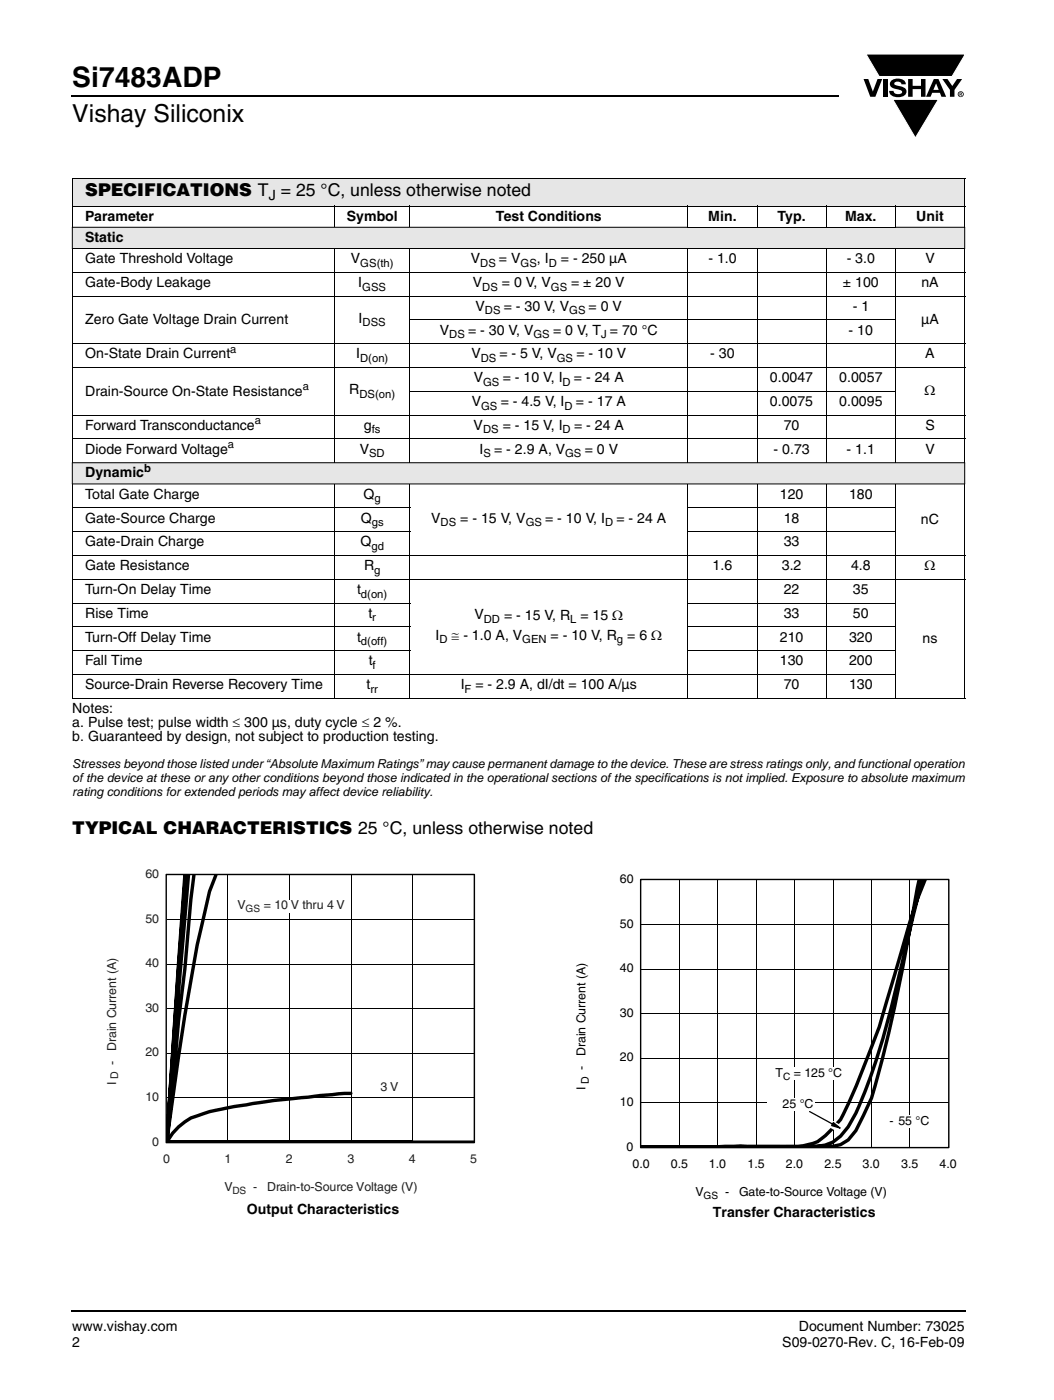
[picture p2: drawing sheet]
<svg xmlns="http://www.w3.org/2000/svg" width="210mm" height="279mm" viewBox="0 0 210 279" stroke-linecap="round" stroke-linejoin="round" font-family="sans-serif">
<defs><g id="words">
<text font-size="5.6" x="14.4" y="17.4">Si7483ADP</text>
<text font-size="4.9" x="14.4" y="24.4">Vishay Siliconix</text>
<g font-size="3.5">
<text x="17" y="39.1">SPECIFICATIONS T = 25 °C, unless otherwise noted</text>
<text x="14.4" y="166.4">TYPICAL CHARACTERISTICS 25 °C, unless otherwise noted</text>
</g>
<g font-size="2.8">
<text x="53.6" y="39.9">J</text>
<text x="17" y="44.1">Parameter</text>
<text x="69.2" y="44.1">Symbol</text>
<text x="98.9" y="44.1">Test Conditions</text>
<text x="141.3" y="44.1">Min.</text>
<text x="155.1" y="44.1">Typ.</text>
<text x="168.6" y="44.1">Max.</text>
<text x="182.8" y="44.1">Unit</text>
<text x="17" y="48.3">Static</text>
<text x="17" y="52.5">Gate Threshold Voltage</text>
<text x="70" y="52.5">V</text>
<text x="93.9" y="52.5">V</text>
<text x="99.5" y="52.5">= V</text>
<text x="107.1" y="52.5">, I</text>
<text x="111.9" y="52.5">= - 250 µA</text>
<text x="141.3" y="52.5">- 1.0</text>
<text x="168.9" y="52.5">- 3.0</text>
<text x="184.6" y="52.5">V</text>
<text x="17" y="57.3">Gate-Body Leakage</text>
<text x="71.5" y="57.3">I</text>
<text x="94.3" y="57.3">V</text>
<text x="100.1" y="57.3">= 0 V, V</text>
<text x="113.9" y="57.3">= ± 20 V</text>
<text x="168.2" y="57.3">± 100</text>
<text x="183.8" y="57.3">nA</text>
<text x="17" y="64.7">Zero Gate Voltage Drain Current</text>
<text x="71.5" y="64.4">I</text>
<text x="94.8" y="62">V</text>
<text x="100.5" y="62">= - 30 V, V</text>
<text x="117.4" y="62">= 0 V</text>
<text x="170.1" y="62">- 1</text>
<text x="183.8" y="64.7">µA</text>
<text x="17" y="71.5">On-State Drain Current</text>
<text x="71" y="71.5">I</text>
<text x="87.7" y="66.8">V</text>
<text x="93.4" y="66.8">= - 30 V, V</text>
<text x="94" y="71.5">V</text>
<text x="99.7" y="71.5">= - 5 V, V</text>
<text x="110.3" y="66.8">= 0 V, T = 70 °C</text>
<text x="115" y="71.5">= - 10 V</text>
<text x="141.7" y="71.5">- 30</text>
<text x="169.3" y="66.8">- 10</text>
<text x="184.6" y="71.5">A</text>
<text x="94.5" y="76.3">V</text>
<text x="100.3" y="76.3">= - 10 V, I</text>
<text x="114.5" y="76.3">= - 24 A</text>
<text x="153.6" y="76.3">0.0047</text>
<text x="167.4" y="76.3">0.0057</text>
<text x="17" y="78.9">Drain-Source On-State Resistance</text>
<text x="69.7" y="78.7">R</text>
<text x="94.1" y="81">V</text>
<text x="99.9" y="81">= - 4.5 V, I</text>
<text x="114.9" y="81">= - 17 A</text>
<text x="153.6" y="81">0.0075</text>
<text x="167.4" y="81">0.0095</text>
<text x="184.4" y="78.9">Ω</text>
<text x="17" y="85.8">Forward Transconductance</text>
<text x="72.6" y="85.8">g</text>
<text x="94.5" y="85.8">V</text>
<text x="100.3" y="85.8">= - 15 V, I</text>
<text x="114.5" y="85.8">= - 24 A</text>
<text x="156.3" y="85.8">70</text>
<text x="184.6" y="85.8">S</text>
<text x="17" y="90.6">Diode Forward Voltage</text>
<text x="17" y="95.3">Dynamic</text>
<text x="71.7" y="90.6">V</text>
<text x="95.6" y="90.6">I</text>
<text x="98.6" y="90.6">= - 2.9 A, V</text>
<text x="116.6" y="90.6">= 0 V</text>
<text x="154.3" y="90.6">- 0.73</text>
<text x="168.9" y="90.6">- 1.1</text>
<text x="184.6" y="90.6">V</text>
<text x="17" y="99.5">Total Gate Charge</text>
<text x="72.5" y="99.5">Q</text>
<text x="155.6" y="99.5">120</text>
<text x="169.4" y="99.5">180</text>
<text x="17" y="104.3">Gate-Source Charge</text>
<text x="72" y="104.3">Q</text>
<text x="86" y="104.3">V</text>
<text x="91.8" y="104.3">= - 15 V, V</text>
<text x="108.7" y="104.3">= - 10 V, I</text>
<text x="123" y="104.3">= - 24 A</text>
<text x="156.4" y="104.3">18</text>
<text x="183.7" y="104.5">nC</text>
<text x="17" y="109">Gate-Drain Charge</text>
<text x="17" y="113.8">Gate Resistance</text>
<text x="71.9" y="109">Q</text>
<text x="72.6" y="113.8">R</text>
<text x="142.1" y="113.8">1.6</text>
<text x="156" y="113.8">3.2</text>
<text x="156.4" y="109">33</text>
<text x="169.8" y="113.8">4.8</text>
<text x="184.4" y="113.8">Ω</text>
<text x="17" y="118.5">Turn-On Delay Time</text>
<text x="71.2" y="118.5">t</text>
<text x="156.4" y="118.5">22</text>
<text x="170.2" y="118.5">35</text>
<text x="17" y="123.3">Rise Time</text>
<text x="73.5" y="123.3">t</text>
<text x="94.6" y="123.6">V</text>
<text x="100.6" y="123.6">= - 15 V, R</text>
<text x="115.8" y="123.6">= 15 Ω</text>
<text x="156.4" y="123.3">33</text>
<text x="170.2" y="123.3">50</text>
<text x="17" y="128">Turn-Off Delay Time</text>
<text x="71.2" y="128">t</text>
<text x="86.9" y="127.7">I</text>
<text x="90.1" y="127.7">≅ - 1.0 A, V</text>
<text x="109.8" y="127.7">= - 10 V, R</text>
<text x="125.1" y="127.7">= 6 Ω</text>
<text x="155.6" y="128">210</text>
<text x="169.4" y="128">320</text>
<text x="184" y="128.3">ns</text>
<text x="17" y="137.5">Source-Drain Reverse Recovery Time</text>
<text x="17" y="132.8">Fall Time</text>
<text x="73.1" y="137.5">t</text>
<text x="73.5" y="132.8">t</text>
<text x="91.9" y="137.5">I</text>
<text x="94.8" y="137.5">= - 2.9 A, dI/dt = 100 A/µs</text>
<text x="155.6" y="132.8">130</text>
<text x="156.4" y="137.5">70</text>
<text x="169.4" y="132.8">200</text>
<text x="169.4" y="137.5">130</text>
<text x="14.4" y="142.3">Notes:</text>
<text x="14.4" y="145.1">a. Pulse test; pulse width ≤ 300 µs, duty cycle ≤ 2 %.</text>
<text x="14.4" y="147.9">b. Guaranteed by design, not subject to production testing.</text>
<text x="49.2" y="242.3">Output Characteristics</text>
<text x="142.2" y="242.8">Transfer Characteristics</text>
<text x="14.4" y="265.6">www.vishay.com</text>
<text x="14.4" y="268.8">2</text>
<text x="156.1" y="268.8">S09-0270-Rev. C, 16-Feb-09</text>
<text x="159.4" y="265.6">Document Number: 73025</text>
</g>
<g font-size="2.5">
<text x="14.4" y="153.2">Stresses beyond those listed under “Absolute Maximum Ratings” may cause permanent damage to the device. These are stress ratings only, and functional operation</text>
<text x="14.4" y="156">of the device at these or any other conditions beyond those indicated in the operational sections of the specifications is not implied. Exposure to absolute maximum</text>
<text x="14.4" y="158.9">rating conditions for extended periods may affect device reliability.</text>
<text x="123.7" y="176.3">60</text>
<text x="123.7" y="185.2">50</text>
<text x="123.7" y="194.1">40</text>
<text x="123.7" y="203">30</text>
<text x="116.8" y="213.5" transform="rotate(-90 116.8 213.5)">-</text>
<text x="116.8" y="210.7" transform="rotate(-90 116.8 210.7)">Drain Current (A)</text>
<text x="123.7" y="211.8">20</text>
<text x="154.7" y="215">T</text>
<text x="158.4" y="215">= 125 °C</text>
<text x="116.8" y="217.6" transform="rotate(-90 116.8 217.6)">I</text>
<text x="123.7" y="220.7">10</text>
<text x="156.1" y="221.1">25 °C</text>
<text x="177.4" y="224.5">- 55 °C</text>
<text x="125" y="229.6">0</text>
<text x="126.2" y="233.1">0.0</text>
<text x="133.8" y="233.1">0.5</text>
<text x="141.4" y="233.1">1.0</text>
<text x="149.1" y="233.1">1.5</text>
<text x="156.8" y="233.1">2.0</text>
<text x="164.5" y="233.1">2.5</text>
<text x="172.1" y="233.1">3.0</text>
<text x="179.8" y="233.1">3.5</text>
<text x="187.4" y="233.1">4.0</text>
<text x="138.7" y="238.8">V</text>
<text x="144.6" y="238.8">-</text>
<text x="147.4" y="238.8">Gate-to-Source Voltage (V)</text>
</g>
<g font-size="2.5" fill="#231f20">
<text x="29" y="175.3">60</text>
<text x="29" y="184.2">50</text>
<text x="47.4" y="181.5">V</text>
<text x="52.6" y="181.5">= 10 V thru 4 V</text>
<text x="29" y="193.1">40</text>
<text x="29" y="202">30</text>
<text x="23.2" y="209.8" transform="rotate(-90 23.2 209.8)">Drain Current (A)</text>
<text x="23.2" y="212.5" transform="rotate(-90 23.2 212.5)">-</text>
<text x="29" y="210.8">20</text>
<text x="23.2" y="216.6" transform="rotate(-90 23.2 216.6)">I</text>
<text x="29" y="219.7">10</text>
<text x="75.9" y="217.7">3 V</text>
<text x="30.4" y="228.6">0</text>
<text x="32.6" y="232.1">0</text>
<text x="44.8" y="232.1">1</text>
<text x="57" y="232.1">2</text>
<text x="69.3" y="232.1">3</text>
<text x="81.6" y="232.1">4</text>
<text x="93.8" y="232.1">5</text>
<text x="44.8" y="237.8">V</text>
<text x="50.5" y="237.8">-</text>
<text x="53.3" y="237.8">Drain-to-Source Voltage (V)</text>
</g>
<g font-size="2.2">
<text x="71.9" y="53.3">GS(th)</text>
<text x="95.8" y="53.3">DS</text>
<text x="103.9" y="53.3">GS</text>
<text x="109.5" y="53.3">D</text>
<text x="72.3" y="58">GSS</text>
<text x="96.2" y="58">DS</text>
<text x="109.9" y="58">GS</text>
<text x="72.3" y="65.1">DSS</text>
<text x="96.7" y="62.8">DS</text>
<text x="113.6" y="62.8">GS</text>
<text x="45.9" y="70.4">a</text>
<text x="89.6" y="67.5">DS</text>
<text x="106.4" y="67.5">GS</text>
<text x="119.9" y="67.5">J</text>
<text x="60.4" y="77.8">a</text>
<text x="71.8" y="72.2">D(on)</text>
<text x="95.9" y="72.2">DS</text>
<text x="96.4" y="77">GS</text>
<text x="111.1" y="72.2">GS</text>
<text x="112.2" y="77">D</text>
<text x="71.7" y="79.4">DS(on)</text>
<text x="96" y="81.7">GS</text>
<text x="112.6" y="81.7">D</text>
<text x="45.5" y="89.4">a</text>
<text x="50.8" y="84.7">a</text>
<text x="74.2" y="86.5">fs</text>
<text x="96.4" y="86.5">DS</text>
<text x="112.2" y="86.5">D</text>
<text x="28.7" y="94.2">b</text>
<text x="73.6" y="91.2">SD</text>
<text x="96.4" y="91.2">S</text>
<text x="112.7" y="91.2">GS</text>
<text x="74.7" y="100.2">g</text>
<text x="74.2" y="105">gs</text>
<text x="87.9" y="105">DS</text>
<text x="104.9" y="105">GS</text>
<text x="120.7" y="105">D</text>
<text x="74.1" y="109.7">gd</text>
<text x="72" y="119.3">d(on)</text>
<text x="74.6" y="114.5">g</text>
<text x="74.3" y="124">r</text>
<text x="96.5" y="124.4">DD</text>
<text x="113.8" y="124.4">L</text>
<text x="72" y="128.7">d(off)</text>
<text x="87.7" y="128.4">D</text>
<text x="104.2" y="128.4">GEN</text>
<text x="123.1" y="128.4">g</text>
<text x="74.3" y="133.5">f</text>
<text x="73.9" y="138.2">rr</text>
<text x="92.7" y="138.2">F</text>
</g>
<text font-size="2.1" fill="#231f20" x="23.6" y="215.2" transform="rotate(-90 23.6 215.2)">D</text>
<text font-size="2.1" x="117.5" y="216.2" transform="rotate(-90 117.5 216.2)">D</text>
<g font-size="2" fill="#231f20">
<text x="49" y="182">GS</text>
<text x="46.4" y="238.3">DS</text>
</g>
<g font-size="2">
<text x="156.2" y="215.5">C</text>
<text x="140.3" y="239.3">GS</text>
</g>
</g></defs>
<path d="M14.3 18.9h.1v.3h-.1zM14.3 261.5h.1v.4h-.1z" fill="#000"/>
<path d="M14.4 19.1h153M14.4 261.7h178.2" fill="none" stroke="#000" stroke-width=".36"/>
<path d="M172.3 10.7h20.4v17h-20.4z" fill="#fff"/>
<g fill="#000">
<path d="M172.3 15.8h.9l.9 2.5 1-2.5h.9l-1.4 3.5h-1zM172.7 10.8h19.9l-2.7 4.5h-14.5zM176.1 15.8h.9v3.5h-.9zM177.8 16.1a2.08 2.08 0 0 1 2.8 .3l.1 .4h-.9a.78 .78 0 0 0-.7-.5 .78 .78 0 0 0-.7 .4l.2 .3 1 .2a1.06 1.06 0 0 1 1.2 1 1.06 1.06 0 0 1-1.1 1.1 1.71 1.71 0 0 1-2.3-1.2h.8a.95 .95 0 0 0 .8 .7 .95 .95 0 0 0 1-.4 1.3 1.3 0 0 0-1.3-.6 1.02 1.02 0 0 1-1-.6 1.02 1.02 0 0 1 .1-1.1zM181.2 15.8h.9v1.3h1.6v-1.3h.9v3.5h-.9v-1.5h-1.6v1.5h-.9zM178.1 19.8h9.1l-4.6 7.7zM188 15.8h1l1 1.4 .9-1.4h1l-1.5 2.2v1.3h-.9v-1.4z"/>
<path d="M186.7 16.6l-.5 1.3h1.1zM186.3 15.8h.9l1.5 3.5h-.9l-.3-.8h-1.5l-.4 .8h-.9z"/>
<path d="M191.5 18.6v.1h.3l-.1-.1zM191.4 18.5h.5v.2l-.2 .1 .2 .3-.3-.3-.1 .3h-.1zM191.2 18.8a.45 .45 0 0 0 .9 0 .45 .45 0 0 0-.9 0zM191.1 18.8a.59 .59 0 0 1 1.1 0 .59 .59 0 0 1-1.1 0z"/>
</g>
<path d="M172.7 10.8h19.9l-2.7 4.5h-14.5zM178.1 19.8h9.1l-4.6 7.7z" fill="none" stroke="#fff" stroke-width=".2"/>
<g fill="#e6e6e6">
<path d="M14.4 35.6h178v5.5h-178z"/>
<path d="M14.4 45.4h178v4.2h-178z"/>
<path d="M14.4 92.4h178v4.2h-178z"/>
</g>
<g fill="none" stroke="#000" stroke-width=".2">
<path d="M14.3 35.6h178.2M14.4 35.7v103.6M192.4 35.7v103.6M14.3 41.1h122.8M14.3 45.4h122.8M14.3 49.6h178.2M14.3 54.4h178.2M14.3 59.1h178.2M66.8 41v4.4M66.8 49.6v42.8M81.7 41v4.4M81.7 49.6v42.8"/>
<path d="M137.2 41v4.5M137.2 49.6v42.8M137.3 41.1h41.2M137.3 45.4h41.2M151 41v4.5M151 49.6v42.8M164.8 41v4.5M164.8 49.6v42.8M178.6 41v4.5M178.6 49.6v42.8M178.7 41.1h13.8M178.7 45.4h13.8"/>
<path d="M14.3 68.6h178.2M14.3 73.4h178.2M81.7 63.9h97M81.7 78.1h97M14.3 82.9h178.2M14.3 87.6h178.2M14.3 92.4h178.2M14.3 96.6h178.2M66.8 96.6v42.8M81.7 96.6v42.8M137.2 96.6v42.8M151 96.6v42.8"/>
<path d="M164.8 96.6v42.8M178.6 96.6v42.8M14.3 101.3h67.5M14.3 106.1h67.5M14.3 110.8h178.2M14.3 115.6h178.2M137.1 101.3h41.6M137.1 106.1h41.6M14.3 120.4h67.5M14.3 125.1h67.5M14.3 129.9h67.5M14.3 134.6h164.4"/>
<path d="M14.3 139.4h122.8M137.1 120.4h41.6M137.1 125.1h41.6M137.1 129.9h41.6M137.3 139.4h41.2M178.7 139.4h13.8"/>
</g>
<path d="M21.1 173.2h77.3v65.5h-77.3z" fill="#fff"/>
<path d="M45.5 174.6v53.4M57.8 174.6v53.4M70 174.6v53.4M82.3 174.6v53.4M33.2 192.4h61.4M33.2 183.5h61.4M33.2 219.1h61.4M33.2 210.2h61.4M33.2 201.3h61.4" fill="none" stroke="#000" stroke-width=".2"/>
<path d="M36.9 174.6l-3.7 53.3M37 174.6l-3.8 53.3M37.3 174.6l-4.1 53.3M37.6 174.6l-4.4 53.3M38.7 174.6l-.6 4.9-1.2 13.8-1.3 10.4-1.2 13.8-1.2 10.4M43.1 174.6l-1.3 3.3a240.4 240.4 0 0 0-4.9 24.6l-3.7 25.4M70 218.2l-3.7 .3a202.4 202.4 0 0 0-20.9 2.6l-1.1 .2a25.8 25.8 0 0 0-6.2 1.8 12.2 12.2 0 0 0-4.9 4.8M33.2 227.9h61.3" fill="none" stroke="#000" stroke-width=".68"/>
<path d="M33.2 174.5h61.4v53.5h-61.4z" fill="none" stroke="#000" stroke-width=".28"/>
<g fill="#fff">
<path d="M45.7 179.6h22v2.5h-22z"/>
<path d="M73.1 215.8h7.5v2.5h-7.5z"/>
<path d="M114.7 174.2h76.1v65.5h-76.1z"/>
</g>
<path d="M135.5 175.6v53.4M143.2 175.6v53.4M150.9 175.6v53.4M158.5 175.6v53.4M166.2 175.6v53.4M173.8 175.6v53.4M181.5 175.6v53.4M127.9 193.4h61.4M127.9 184.5h61.4M127.9 211.2h61.4M127.9 202.3h61.4M127.9 220.1h61.4" fill="none" stroke="#000" stroke-width=".2"/>
<path d="M183.4 175.6a487.9 487.9 0 0 1-8.4 39.4l-1.1 4.1-3.2 6.5-1.5 1.9-1.5 .9-1.5 .4-4.6 .1-12.3-.1-3 .1h-18.4M184 175.6l-3.9 15.9a164 164 0 0 1-9.4 30.7l-1.5 2.7a7.3 7.3 0 0 1-6.1 3.9l-1.5 .1-3.1-.1-4.6 .1-6.1-.1-6.2 .1h-13.7M184.6 175.6a85.3 85.3 0 0 0-4.6 13.8l-1.6 5.3a160.5 160.5 0 0 1-6.6 19.6l-2.3 5.3-1.8 3.8-3.1 3.3a8 8 0 0 1-4.9 2l-3.4 .2-8.5-.1-3.1 .1h-16.8" fill="none" stroke="#000" stroke-width=".68"/>
<path d="M127.8 175.5h61.5v53.5h-61.5z" fill="none" stroke="#000" stroke-width=".28"/>
<g fill="#fff">
<path d="M153 219.2h9.5v2.5h-9.5z"/>
<path d="M151.7 213.1h16.9v2.5h-16.9z"/>
</g>
<path d="M161.5 221.1l6.5 3.6-.7 1.3-6.5-3.6z" fill="#fff"/>
<path d="M166.2 224l1.4 1.1-1.7-.5z" fill="#000"/>
<path d="M161.5 221.8l4.7 2.6M166.2 224l1.4 1.1-1.7-.5z" fill="none" stroke="#000" stroke-width=".25"/>
<path d="M174.4 222.6h11.1v2.4h-11.1z" fill="#fff"/>
<use href="#words"/>
</svg>
